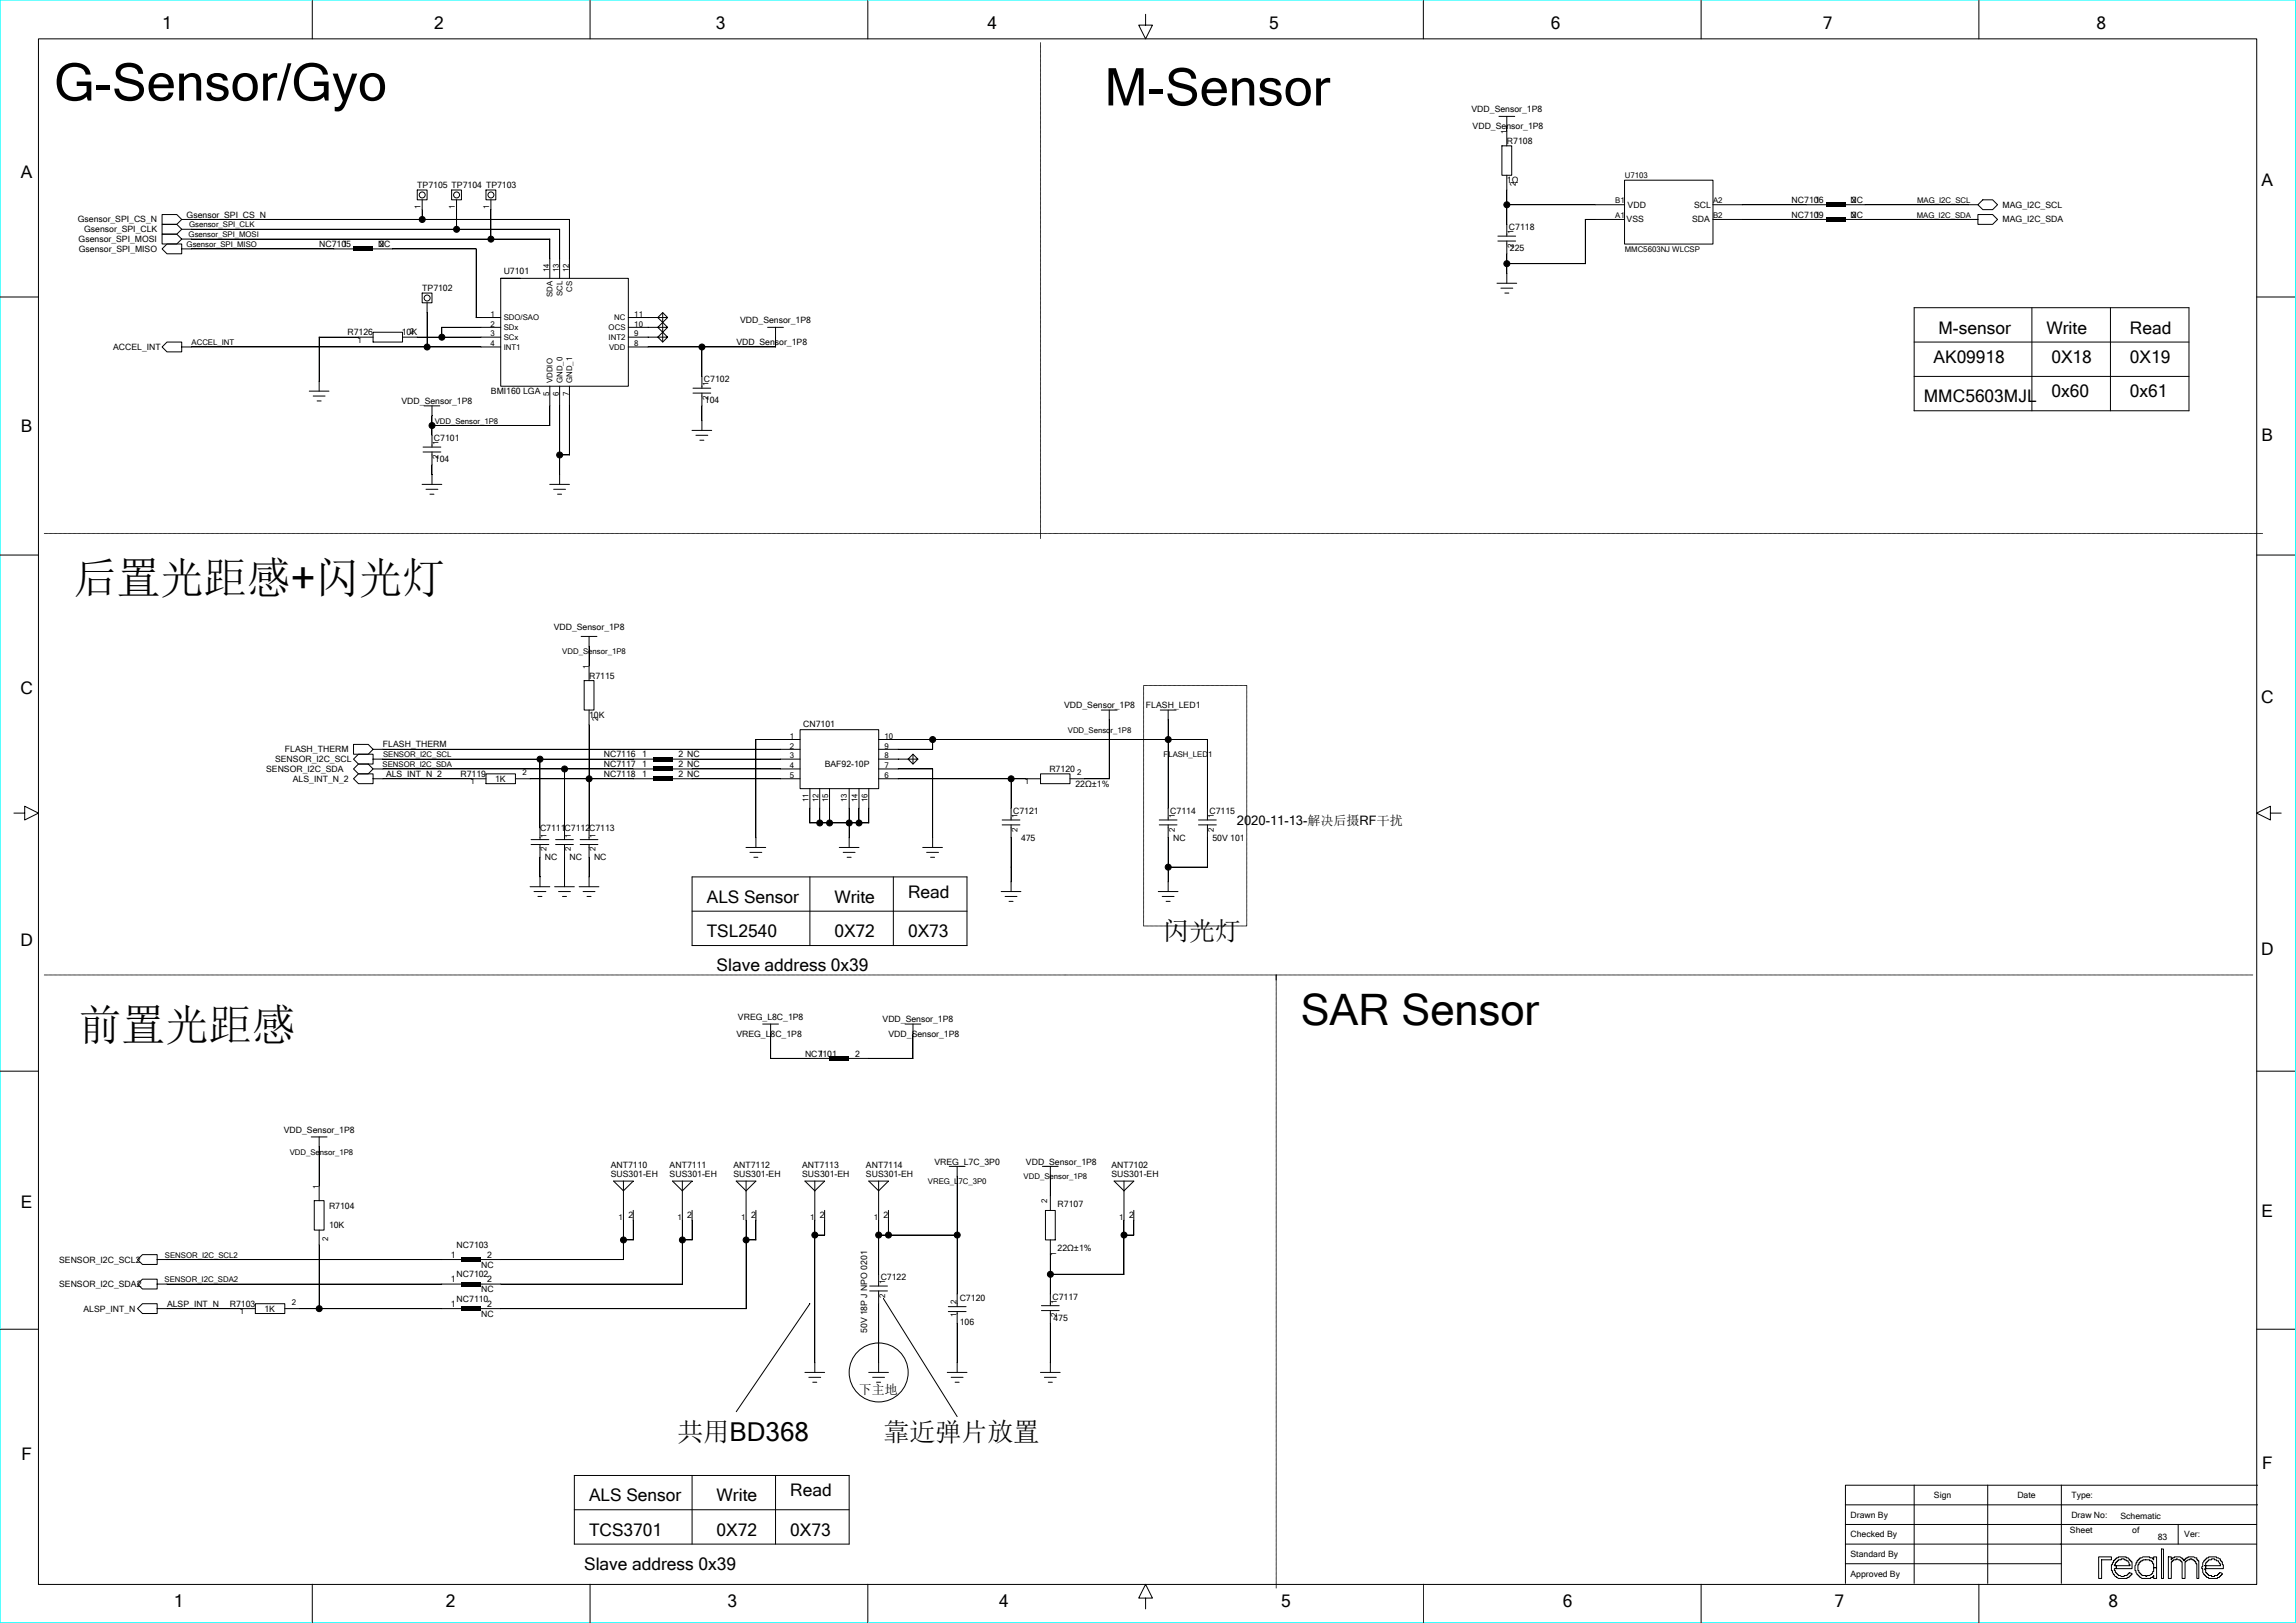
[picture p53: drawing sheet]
<svg xmlns="http://www.w3.org/2000/svg" width="297mm" height="210mm" viewBox="0 0 297 210" stroke-linecap="round" stroke-linejoin="round" font-family="sans-serif">
<defs><g id="words">
<g font-size="6.7">
<text x="7" y="13">G-Sensor/Gyo</text>
<text x="142.9" y="13.6">M-Sensor</text>
</g>
<g font-size="5.6">
<text x="9.5" y="76.7">后置光距感+闪光灯</text>
<text x="10.2" y="134.5">前置光距感</text>
<text x="168.3" y="132.6">SAR Sensor</text>
</g>
<g font-size="3.4">
<text x="150.5" y="121.6">闪光灯</text>
<text x="87.6" y="186.4">共用BD368</text>
<text x="114.3" y="186.4">靠近弹片放置</text>
</g>
<g font-size="2.2">
<text x="21" y="3.8">1</text>
<text x="56.1" y="3.8">2</text>
<text x="92.6" y="3.8">3</text>
<text x="127.8" y="3.8">4</text>
<text x="164.2" y="3.8">5</text>
<text x="200.6" y="3.8">6</text>
<text x="235.8" y="3.8">7</text>
<text x="271.2" y="3.8">8</text>
<text x="2.7" y="23">A</text>
<text x="292.6" y="24.1">A</text>
<text x="250.1" y="47">AK09918</text>
<text x="250.8" y="43.2">M-sensor</text>
<text x="264.7" y="43.2">Write</text>
<text x="265.4" y="47">0X18</text>
<text x="275.5" y="43.2">Read</text>
<text x="275.5" y="47">0X19</text>
<text x="248.9" y="52">MMC5603MJL</text>
<text x="265.4" y="51.4">0x60</text>
<text x="275.5" y="51.4">0x61</text>
<text x="2.7" y="55.9">B</text>
<text x="292.6" y="57">B</text>
<text x="2.6" y="89.8">C</text>
<text x="292.5" y="90.9">C</text>
<text x="91.4" y="116.8">ALS Sensor</text>
<text x="107.9" y="116.8">Write</text>
<text x="117.5" y="116.2">Read</text>
<text x="2.6" y="122.4">D</text>
<text x="91.4" y="121.2">TSL2540</text>
<text x="92.7" y="125.7">Slave address 0x39</text>
<text x="107.9" y="121.2">0X72</text>
<text x="117.5" y="121.2">0X73</text>
<text x="292.5" y="123.5">D</text>
<text x="2.7" y="156.3">E</text>
<text x="292.6" y="157.4">E</text>
<text x="2.8" y="188.9">F</text>
<text x="292.6" y="190.1">F</text>
<text x="76.2" y="194.2">ALS Sensor</text>
<text x="92.7" y="194.2">Write</text>
<text x="102.2" y="193.6">Read</text>
<text x="75.6" y="203.1">Slave address 0x39</text>
<text x="76.2" y="198.7">TCS3701</text>
<text x="92.7" y="198.7">0X72</text>
<text x="102.2" y="198.7">0X73</text>
<text x="22.5" y="208">1</text>
<text x="57.7" y="208">2</text>
<text x="94.1" y="208">3</text>
<text x="129.3" y="208">4</text>
<text x="165.7" y="208">5</text>
<text x="202.2" y="208">6</text>
<text x="237.3" y="208">7</text>
<text x="272.7" y="208">8</text>
</g>
<g font-size="1.7">
<text x="160" y="106.8">2020-11-13-解决后摄RF干扰</text>
<text x="111.1" y="180.4">下主地</text>
</g>
<g font-size="1.1">
<text x="190.3" y="14.6">VDD_Sensor_1P8</text>
<text x="190.5" y="16.7">VDD_Sensor_1P8</text>
<text x="194.9" y="23.7">1Ω</text>
<text x="194.9" y="18.6">R7108</text>
<text x="10.1" y="28.8">Gsensor_SPI_CS_N</text>
<text x="24.1" y="28.1">Gsensor_SPI_CS_N</text>
<text x="54" y="24.3">TP7105 TP7104 TP7103</text>
<text x="195.2" y="29.8">C7118</text>
<text x="210.4" y="28.8">VSS</text>
<text x="210.5" y="26.9">VDD</text>
<text x="218.9" y="28.8">SDA</text>
<text x="219.2" y="26.9">SCL</text>
<text x="231.8" y="26.2">NC7106</text>
<text x="231.8" y="28.1">NC7109</text>
<text x="234.8" y="26.2">1</text>
<text x="234.8" y="28.1">1</text>
<text x="239.4" y="26.2">NC</text>
<text x="239.4" y="28.1">NC</text>
<text x="239.5" y="26.2">2</text>
<text x="239.5" y="28.1">2</text>
<text x="259.1" y="26.9">MAG_I2C_SCL</text>
<text x="259.1" y="28.8">MAG_I2C_SDA</text>
<text x="10.2" y="31.3">Gsensor_SPI_MOSI</text>
<text x="10.2" y="32.6">Gsensor_SPI_MISO</text>
<text x="10.9" y="30">Gsensor_SPI_CLK</text>
<text x="41.3" y="32">NC7105</text>
<text x="44.3" y="32">1</text>
<text x="48.9" y="32">NC</text>
<text x="49" y="32">2</text>
<text x="65.2" y="35.5">U7101</text>
<text x="195.3" y="32.5">225</text>
<text x="54.6" y="37.7">TP7102</text>
<text x="95.7" y="41.9">VDD_Sensor_1P8</text>
<text x="14.6" y="45.3">ACCEL_INT</text>
<text x="45" y="43.4">R7126</text>
<text x="52" y="43.4">10K</text>
<text x="95.2" y="44.6">VDD_Sensor_1P8</text>
<text x="51.9" y="52.3">VDD_Sensor_1P8</text>
<text x="63.5" y="51">BMI160 LGA</text>
<text x="91.1" y="49.5">C7102</text>
<text x="91.2" y="52.1">104</text>
<text x="56.1" y="57.1">C7101</text>
<text x="56.3" y="59.8">104</text>
<text x="71.6" y="81.5">VDD_Sensor_1P8</text>
<text x="76.2" y="87.8">R7115</text>
<text x="76.2" y="92.9">10K</text>
<text x="103.9" y="94">CN7101</text>
<text x="137.7" y="91.6">VDD_Sensor_1P8</text>
<text x="148.2" y="91.6">FLASH_LED1</text>
<text x="34.4" y="99.9">SENSOR_I2C_SDA</text>
<text x="35.6" y="98.6">SENSOR_I2C_SCL</text>
<text x="36.9" y="97.3">FLASH_THERM</text>
<text x="37.9" y="101.2">ALS_INT_N_2</text>
<text x="49.5" y="96.7">FLASH_THERM</text>
<text x="49.9" y="100.5">ALS_INT_N_2</text>
<text x="59.6" y="100.5">R7119</text>
<text x="64" y="101.2">1K</text>
<text x="78.1" y="98">NC7116</text>
<text x="78.1" y="99.2">NC7117</text>
<text x="78.1" y="100.5">NC7118</text>
<text x="83.1" y="98">1</text>
<text x="83.1" y="99.2">1</text>
<text x="83.1" y="100.5">1</text>
<text x="87.8" y="98">2 NC</text>
<text x="87.8" y="99.2">2 NC</text>
<text x="87.8" y="100.5">2 NC</text>
<text x="106.7" y="99.2">BAF92-10P</text>
<text x="135.7" y="99.9">R7120</text>
<text x="139.1" y="101.8">22Ω±1%</text>
<text x="69.9" y="107.5">C7111C7112C7113</text>
<text x="131.1" y="105.3">C7121</text>
<text x="151.4" y="105.3">C7114</text>
<text x="156.5" y="105.3">C7115</text>
<text x="70.5" y="111.3">NC</text>
<text x="73.7" y="111.3">NC</text>
<text x="76.8" y="111.3">NC</text>
<text x="132.1" y="108.8">475</text>
<text x="151.8" y="108.8">NC</text>
<text x="156.8" y="108.8">50V 101</text>
<text x="95.2" y="134.2">VREG_L8C_1P8</text>
<text x="95.5" y="132">VREG_L8C_1P8</text>
<text x="104.1" y="136.7">NC7101</text>
<text x="105.9" y="136.7">1</text>
<text x="110.6" y="136.7">2</text>
<text x="114.2" y="132.3">VDD_Sensor_1P8</text>
<text x="114.9" y="134.2">VDD_Sensor_1P8</text>
<text x="36.7" y="146.6">VDD_Sensor_1P8</text>
<text x="79" y="152.3">SUS301-EH</text>
<text x="79" y="151.2">ANT7110</text>
<text x="86.6" y="151.2">ANT7111</text>
<text x="86.6" y="152.3">SUS301-EH</text>
<text x="94.9" y="151.2">ANT7112</text>
<text x="94.9" y="152.3">SUS301-EH</text>
<text x="103.8" y="151.2">ANT7113</text>
<text x="103.8" y="152.3">SUS301-EH</text>
<text x="112" y="152.3">SUS301-EH</text>
<text x="112" y="151.2">ANT7114</text>
<text x="120.9" y="150.7">VREG_L7C_3P0</text>
<text x="132.7" y="150.7">VDD_Sensor_1P8</text>
<text x="143.8" y="151.2">ANT7102</text>
<text x="143.8" y="152.3">SUS301-EH</text>
<text x="42.6" y="156.4">R7104</text>
<text x="42.6" y="158.9">10K</text>
<text x="59.1" y="161.5">NC7103</text>
<text x="81.3" y="157.7">2</text>
<text x="88.9" y="157.7">2</text>
<text x="97.2" y="157.7">2</text>
<text x="106" y="157.7">2</text>
<text x="114.3" y="157.7">2</text>
<text x="136.8" y="156.1">R7107</text>
<text x="136.8" y="161.8">22Ω±1%</text>
<text x="146" y="157.7">2</text>
<text x="7.6" y="163.4">SENSOR_I2C_SCL2</text>
<text x="7.6" y="166.5">SENSOR_I2C_SDA2</text>
<text x="58.3" y="162.7">1</text>
<text x="58.3" y="165.9">1</text>
<text x="59.1" y="165.3">NC7102</text>
<text x="62.2" y="164">NC</text>
<text x="62.2" y="167.2">NC</text>
<text x="63" y="162.7">2</text>
<text x="63" y="165.9">2</text>
<text x="113.9" y="165.7">C7122</text>
<text x="10.8" y="169.7">ALSP_INT_N</text>
<text x="21.6" y="169.1">ALSP_INT_N</text>
<text x="29.7" y="169.1">R7103</text>
<text x="34.2" y="169.7">1K</text>
<text x="58.3" y="169.1">1</text>
<text x="59.1" y="168.5">NC7110</text>
<text x="62.2" y="170.4">NC</text>
<text x="63" y="169.1">2</text>
<text x="112.2" y="172.5" transform="rotate(-90 112.2 172.5)">50V 18P J NPO 0201</text>
<text x="124.1" y="168.3">C7120</text>
<text x="124.1" y="171.5">106</text>
<text x="136.1" y="168.2">C7117</text>
<text x="136.3" y="170.9">475</text>
<text x="239.4" y="196.4">Drawn By</text>
<text x="250.2" y="193.8">Sign</text>
<text x="261" y="193.8">Date</text>
<text x="267.9" y="193.8">Type:</text>
<text x="267.9" y="196.4">Draw No:</text>
<text x="274.3" y="196.5">Schematic</text>
<text x="239.4" y="198.9">Checked By</text>
<text x="239.4" y="201.5">Standard By</text>
<text x="267.8" y="198.4">Sheet</text>
<text x="275.8" y="198.4">of</text>
<text x="279.1" y="199.3">83</text>
<text x="282.6" y="198.9">Ver:</text>
<text x="239.4" y="204">Approved By</text>
</g>
<g font-size="1">
<text x="194.9" y="17.4" transform="rotate(-90 194.9 17.4)">1</text>
<text x="210.2" y="23.1">U7103</text>
<text x="24.5" y="29.4">Gsensor_SPI_CLK</text>
<text x="54.4" y="27.1" transform="rotate(-90 54.4 27.1)">1</text>
<text x="58.8" y="27.1" transform="rotate(-90 58.8 27.1)">1</text>
<text x="63.3" y="27.1" transform="rotate(-90 63.3 27.1)">1</text>
<text x="196.1" y="24.1" transform="rotate(-90 196.1 24.1)">2</text>
<text x="208.9" y="28.2">A1</text>
<text x="208.9" y="26.3">B1</text>
<text x="221.6" y="28.2">B2</text>
<text x="221.6" y="26.3">A2</text>
<text x="247.9" y="28.2">MAG_I2C_SDA</text>
<text x="248" y="26.3">MAG_I2C_SCL</text>
<text x="24.1" y="32">Gsensor_SPI_MISO</text>
<text x="24.4" y="30.7">Gsensor_SPI_MOSI</text>
<text x="71" y="35.2" transform="rotate(-90 71 35.2)">14</text>
<text x="72.3" y="35.2" transform="rotate(-90 72.3 35.2)">13</text>
<text x="73.6" y="35.2" transform="rotate(-90 73.6 35.2)">12</text>
<text x="195.8" y="32.1" transform="rotate(-90 195.8 32.1)">2</text>
<text x="195.8" y="30.3" transform="rotate(-90 195.8 30.3)">1</text>
<text x="210.2" y="32.6">MMC5603NJ WLCSP</text>
<text x="63.5" y="41">1</text>
<text x="65.2" y="41.4">SDO/SAO</text>
<text x="71.5" y="38.5" transform="rotate(-90 71.5 38.5)">SDA</text>
<text x="72.8" y="38.3" transform="rotate(-90 72.8 38.3)">SCL</text>
<text x="74" y="37.8" transform="rotate(-90 74 37.8)">CS</text>
<text x="79.4" y="41.4">NC</text>
<text x="82.1" y="41">11</text>
<text x="24.8" y="44.7">ACCEL_INT</text>
<text x="46.2" y="44.3">1</text>
<text x="53" y="43.2">2</text>
<text x="63.5" y="44.8">4</text>
<text x="63.5" y="43.5">3</text>
<text x="63.5" y="42.2">2</text>
<text x="65.2" y="42.7">SDx</text>
<text x="65.2" y="44">SCx</text>
<text x="65.2" y="45.2">INT1</text>
<text x="78.7" y="44">INT2</text>
<text x="78.7" y="42.7">OCS</text>
<text x="78.8" y="45.2">VDD</text>
<text x="82.1" y="44.8">8</text>
<text x="82.1" y="42.2">10</text>
<text x="82.1" y="43.5">9</text>
<text x="71" y="51.3" transform="rotate(-90 71 51.3)">5</text>
<text x="71.5" y="49.6" transform="rotate(-90 71.5 49.6)">VDDIO</text>
<text x="72.3" y="51.3" transform="rotate(-90 72.3 51.3)">6</text>
<text x="72.8" y="49.6" transform="rotate(-90 72.8 49.6)">GND_0</text>
<text x="73.6" y="51.3" transform="rotate(-90 73.6 51.3)">7</text>
<text x="74" y="49.6" transform="rotate(-90 74 49.6)">GND_1</text>
<text x="91.6" y="51.7" transform="rotate(-90 91.6 51.7)">2</text>
<text x="91.6" y="50" transform="rotate(-90 91.6 50)">1</text>
<text x="56.2" y="54.8">VDD_Sensor_1P8</text>
<text x="56.7" y="59.4" transform="rotate(-90 56.7 59.4)">2</text>
<text x="56.7" y="57.6" transform="rotate(-90 56.7 57.6)">1</text>
<text x="72.7" y="84.7">VDD_Sensor_1P8</text>
<text x="76.2" y="86.6" transform="rotate(-90 76.2 86.6)">1</text>
<text x="77.4" y="93.3" transform="rotate(-90 77.4 93.3)">2</text>
<text x="102.2" y="95.6">1</text>
<text x="114.4" y="95.6">10</text>
<text x="138.1" y="94.8">VDD_Sensor_1P8</text>
<text x="49.5" y="99.3">SENSOR_I2C_SDA</text>
<text x="49.5" y="98">SENSOR_I2C_SCL</text>
<text x="60.8" y="101.5">1</text>
<text x="67.6" y="100.3">2</text>
<text x="102.2" y="99.4">4</text>
<text x="102.2" y="100.7">5</text>
<text x="102.2" y="98.1">3</text>
<text x="102.2" y="96.9">2</text>
<text x="114.4" y="98.1">8</text>
<text x="114.4" y="99.4">7</text>
<text x="114.4" y="100.7">6</text>
<text x="114.4" y="96.9">9</text>
<text x="132.6" y="101.5">1</text>
<text x="139.3" y="100.3">2</text>
<text x="150.5" y="98">FLASH_LED1</text>
<text x="104.6" y="103.8" transform="rotate(-90 104.6 103.8)">11</text>
<text x="105.9" y="103.8" transform="rotate(-90 105.9 103.8)">12</text>
<text x="107.1" y="103.8" transform="rotate(-90 107.1 103.8)">15</text>
<text x="109.5" y="103.8" transform="rotate(-90 109.5 103.8)">13</text>
<text x="110.9" y="103.8" transform="rotate(-90 110.9 103.8)">14</text>
<text x="112.2" y="103.8" transform="rotate(-90 112.2 103.8)">16</text>
<text x="131.6" y="107.6" transform="rotate(-90 131.6 107.6)">2</text>
<text x="131.6" y="105.9" transform="rotate(-90 131.6 105.9)">1</text>
<text x="152" y="107.6" transform="rotate(-90 152 107.6)">2</text>
<text x="152" y="105.9" transform="rotate(-90 152 105.9)">1</text>
<text x="157" y="107.6" transform="rotate(-90 157 107.6)">2</text>
<text x="157" y="105.9" transform="rotate(-90 157 105.9)">1</text>
<text x="70.7" y="110.1" transform="rotate(-90 70.7 110.1)">2</text>
<text x="70.7" y="108.4" transform="rotate(-90 70.7 108.4)">1</text>
<text x="73.9" y="110.1" transform="rotate(-90 73.9 110.1)">2</text>
<text x="73.9" y="108.4" transform="rotate(-90 73.9 108.4)">1</text>
<text x="77" y="110.1" transform="rotate(-90 77 110.1)">2</text>
<text x="77" y="108.4" transform="rotate(-90 77 108.4)">1</text>
<text x="37.5" y="149.4">VDD_Sensor_1P8</text>
<text x="41.3" y="153.9" transform="rotate(-90 41.3 153.9)">1</text>
<text x="120" y="153.2">VREG_L7C_3P0</text>
<text x="132.4" y="152.6">VDD_Sensor_1P8</text>
<text x="135.5" y="155.7" transform="rotate(-90 135.5 155.7)">2</text>
<text x="42.4" y="160.6" transform="rotate(-90 42.4 160.6)">2</text>
<text x="80" y="157.8">1</text>
<text x="87.6" y="157.8">1</text>
<text x="95.9" y="157.8">1</text>
<text x="104.8" y="157.8">1</text>
<text x="113" y="157.8">1</text>
<text x="144.8" y="157.8">1</text>
<text x="21.3" y="165.9">SENSOR_I2C_SDA2</text>
<text x="21.3" y="162.8">SENSOR_I2C_SCL2</text>
<text x="114.5" y="167.9" transform="rotate(-90 114.5 167.9)">2</text>
<text x="114.5" y="166.2" transform="rotate(-90 114.5 166.2)">1</text>
<text x="136.6" y="162.5" transform="rotate(-90 136.6 162.5)">1</text>
<text x="31" y="170">1</text>
<text x="37.8" y="168.9">2</text>
<text x="123.7" y="170.5" transform="rotate(-90 123.7 170.5)">1</text>
<text x="123.7" y="168.7" transform="rotate(-90 123.7 168.7)">2</text>
<text x="136.7" y="170.5" transform="rotate(-90 136.7 170.5)">2</text>
<text x="136.7" y="168.7" transform="rotate(-90 136.7 168.7)">1</text>
</g>
</g></defs>
<path d="M0 0h296.9v210h-296.9z" fill="none" stroke="#0ff" stroke-width=".13"/>
<g fill="none" stroke="#000" stroke-width=".13">
<path d="M5 5h286.9v200h-286.9zM40.4 .1v4.9M76.3 .1v4.9M112.3 .1v4.9M134.6 5.5v64.2M148.2 1.9v1.3h.9l-.9 1.8-.9-1.8h.9M184.1 .1v4.9M193.9 15.1h2M194.3 18.9h1.2v3.8h-1.2zM194.9 15.1v3.8M220 .1v4.9M256 .1v4.9"/>
<path d="M0 38.4h5M21 27.8h1.9l.6 .6-.6 .6h-1.9zM21 32.2l.6-.6h1.9v1.2h-1.9zM21 29h1.9l.6 .7-.6 .6h-1.9zM21 30.3h1.9l.6 .6-.6 .7h-1.9zM23.5 28.4h50.2v7.6M23.5 29.7h48.9v6.3M23.5 32.2h22.2M23.5 30.9h47.6v5.1M48.2 32.2h13.4v8.9M54 24.6h1.2v1.3h-1.2zM54.6 37.9h1.3v1.3h-1.3z"/>
<path d="M54.6 25.8v2.6M55.2 39.2v5.7M58.4 24.6h1.3v1.3h-1.3zM59.1 25.8v3.9M62.9 24.6h1.2v1.3h-1.2zM63.5 25.8v5.1M64.8 36h16.5v14h-16.5v-14h2.5M193.6 36.7h2.6M193.8 31.2h2.3M193.8 30.6h2.3M194.2 37.3h1.5M194.7 37.9h.5"/>
<path d="M194.9 26.5h15.3M194.9 22.7v7.9M194.9 31.2v5.5M210.1 23.3h11.5v8.3h-11.5zM210.2 28.4h-5.1v5.7h-10.2M221.6 26.5h14.6M221.6 28.4h14.6M238.7 26.5h17.2M238.7 28.4h17.2M247.6 39.8h35.6v13.4l-35.6-.1M247.6 39.8v13.4M255.9 27.8h1.9l.6 .6-.6 .6h-1.9z"/>
<path d="M256.5 25.9h1.3l.6 .6-.6 .6h-1.3l-.6-.6zM262.8 39.8v13.4M273 39.8v13.4M291.9 38.4h5M21 44.9l.6-.6h1.9v1.2h-1.9zM23.5 44.9h41.3M40 50.6h2.6M40.5 51.2h1.5M41 51.9h.5M41.3 43.6h7M41.3 43.6v7M48.3 43h3.8v1.3h-3.8z"/>
<path d="M52.1 43.6h12.7M54.7 58.5h2.3M54.7 57.8h2.3M54.9 52.5h2M55.9 55.1h15.2M55.9 52.5v5.3M55.9 58.5v4.2M61.6 41.1h3.2M64.8 42.4h-7.7v1.2M71.1 50v5.1M72.4 58.9h1.3M72.4 50v12.7"/>
<path d="M73.7 50v8.9M81.3 44.9h19M81.3 43.6h3.8M81.3 41.1h3.8M81.3 42.4h3.8M85.1 43.6h1.3l-.7 .7-.6-.7 .6-.6 .7 .6M85.1 41.1h1.3l-.7 .6-.6-.6 .6-.7 .7 .7M85.1 42.4h1.3l-.7 .6-.6-.6 .6-.7 .7 .7M85.7 40.4v3.9M89.5 55.7h2.6M89.6 50.9h2.3M89.6 50.2h2.3"/>
<path d="M90 56.3h1.6M90.5 57h.5M90.8 44.9v5.3M90.8 50.9v4.8M99.3 42.4h2M100.3 42.4v2.5M247.6 44.3h35.6M247.6 48.7h35.6M0 71.8h5M5.7 69h287M54.6 62.7h2.5M55.1 63.3h1.5"/>
<path d="M55.6 63.9h.5M71.1 62.7h2.6M71.6 63.3h1.6M72.1 63.9h.5M291.9 71.8h5M45.7 98.2l.7-.6h1.9v1.3h-1.9zM45.7 99.5l.7-.6h1.2l.7 .6-.7 .6h-1.2zM45.7 96.3h1.9l.7 .7-.7 .6h-1.9zM48.2 98.2h36.3M48.2 99.5h36.3M48.2 97h55.3M69.8 98.2v10.4"/>
<path d="M73 99.5v9.1M75.2 82.3h2M75.6 88.1h1.2v3.8h-1.2zM76.2 82.3v5.8M76.2 91.9v16.7M87 98.2h16.5M87 99.5h16.5M97.8 95.7h5.7M97.8 95.7v14M103.5 94.4h10.2v7.6h-10.2zM113.6 98.2h3.9M113.6 99.5h7v10.2"/>
<path d="M113.6 95.7h42.6v10.4M117.5 98.2h1.2l-.6 .7-.6-.7 .6-.6 .6 .6M118.1 97.6v1.3M120.6 95.7v1.3h-7M142.5 91.9h2M143.5 91.9v8.9h-5.1M147.9 88.7h13.4v31.1h-13.4zM150.1 91.9h2M151.1 91.9v14.2M1.8 105.2h1.4v-.9l1.8 .9-1.8 .9v-.9M45.7 100.8l.7-.7h1.9v1.3h-1.9zM48.2 100.8h14.7"/>
<path d="M62.9 100.1h3.8v1.3h-3.8zM66.7 100.8h17.8M68.6 114.7h2.5M68.7 109.3h2.3M68.7 108.6h2.3M69.1 115.4h1.5M69.6 116h.5M69.8 109.3v5.4M71.7 114.7h2.6M71.9 109.3h2.3M71.9 108.6h2.3M72.3 115.4h1.5"/>
<path d="M72.8 116h.5M73 109.3v5.4M74.9 114.7h2.6M75 109.3h2.3M75 108.6h2.3M75.4 115.4h1.6M75.9 116h.6M76.2 109.3v5.4M87 100.8h16.5M89.5 113.5h35.6v8.8l-35.6 .1zM89.5 117.9h35.6M96.5 109.7h2.5"/>
<path d="M97 110.3h1.5M97.5 110.9h.5M104.8 102v4.5M104.8 113.5v8.9M106 102v4.5M107.3 102v4.5M108.6 109.7h2.5M109.1 110.3h1.5M109.6 110.9h.5M109.8 102v7.7M111.1 102v4.5M112.4 102v4.5h-7.6"/>
<path d="M113.6 100.8h21M115.6 113.5v8.9M119.4 109.7h2.5M119.9 110.3h1.5M120.4 110.9h.5M129.5 115.4h2.6M129.6 106.7h2.3M129.6 106.1h2.3M130 116h1.6M130.5 116.6h.5M130.8 100.8v5.3M130.8 106.7v8.7"/>
<path d="M134.6 100.1h3.8v1.3h-3.8zM149.8 115.4h2.6M150 106.7h2.3M150 106.1h2.3M150.3 116h1.6M150.8 116.6h.6M151.1 112.2h5.1M151.1 106.7v8.7M155 106.7h2.3M155 106.1h2.3M156.2 106.7v5.5M293.7 105.2v-.9l-1.8 .9 1.8 .9v-.9h1.4"/>
<path d="M0 138.6h5M5.7 126.2h285.7M98.7 132.5h2M99.7 132.5v4.5l7.6-.1M117.1 132.5h2M118.1 132.5v4.4h-8.3M165.1 126.2v79.3M291.9 138.6h5M40.3 147.1h2M40.7 155.4h1.2v3.8h-1.2zM41.3 147.1v8.3M41.3 159.2v10.1"/>
<path d="M79.4 152.8h2.5l-1.3 1.3zM80.6 152.8v10.2h-18.4M81.9 156.6v3.8h-1.3M87 152.8h2.5l-1.2 1.3zM88.3 152.8v13.3h-26.1M89.5 156.6v3.8h-1.2M95.2 152.8h2.6l-1.3 1.3zM96.5 152.8v16.5h-34.3M97.8 156.6v3.8h-1.3M104.1 152.8h2.6l-1.3 1.3zM105.4 159.8h1.3M105.4 152.8v24.8"/>
<path d="M106.7 156.6v3.2M112.4 152.8h2.5l-1.2 1.3zM113.6 159.8h10.2M113.7 152.8v13.6M114.9 156.6v3.2M122.8 150.9h2M123.8 150.9v18.2M134.8 150.9h2.1M135.2 156.6h1.3v3.8h-1.3zM135.9 150.9v5.7M144.1 152.8h2.6l-1.3 1.3-1.3-1.3M145.4 159.8h1.3"/>
<path d="M145.4 152.8v12.1M146.7 156.6v3.2M0 172h5M17.8 163l.6-.7h1.9v1.3h-1.9zM17.8 166.1l.6-.6h1.9v1.3h-1.9zM17.8 169.3l.6-.6h1.9v1.3h-1.9zM20.3 163h39.4M20.3 166.1h39.4M20.3 169.3h12.7M33 168.7h3.8v1.3h-3.8zM36.8 169.3h22.9M104.1 177.6h2.6"/>
<path d="M104.6 178.2h1.6M104.8 168.7l-9.6 14M105.1 178.8h.6M112.4 177.6h2.5M112.5 167h2.3M112.5 166.4h2.3M112.9 178.2h1.5M113.4 178.8h.5M113.7 167v10.6M114.3 168.1l9.5 15.2M122.5 177.6h2.6M122.7 169.1h2.3"/>
<path d="M122.7 169.7h2.3M123 178.2h1.6M123.5 178.8h.6M123.8 169.7v7.9M134.6 177.6h2.5M134.7 169.6h2.3M134.7 168.9h2.3M135.1 178.2h1.5M135.6 178.8h.5M135.9 164.9h9.5M135.9 160.4v8.5M135.9 169.6v8"/>
<path d="M291.9 172h5M74.3 190.9h35.5M74.3 195.3h35.5M74.3 190.9v8.9h35.5v-8.9M89.5 190.9v8.9M100.3 190.9v8.9M238.7 199.8h53.2M238.7 194.7h53.3M238.7 197.3h53.2M247.6 192.2v12.7M257.1 192.2v12.7M266.6 192.2v12.7"/>
<path d="M281.8 197.2v2.6M292 192.2h-53.3v12.7M40.4 205v5M76.3 205v5M112.3 205v5M148.2 206.8h.9l-.9-1.8-.9 1.8h.9v1.4M184.1 205v5M220 205v5M238.7 202.3h27.9M256 205v5M271.5 201.4h1.6v.4h-1.2v2.4h-.4zM273.6 201.7h.2v-.1h.2v-.2h1v.2h.3l.1 .2h.1v.2l.3 .1v.9h-2v-.4h1.7v-.1h-.1l-.1-.5-.5-.2v-.1l-.8 .1-.1 .3-.3 .1v.3h-.1v.1h.3v.4h-.3v.2h.1v.3h.2v.1l.2 .1v.2l.8 .1v-.1h.4l.1-.3h.1v-.1l.4 .1v.1l-.3 .2-.1 .2h-.2v.1h-1.2l-.2-.1v-.1h-.2l-.1-.3h-.1l-.1-.5h-.2v-.7h.2l.1-.5h.1z"/>
<path d="M276.6 201.8h.1l.1-.2h.3l.1-.2h.9v.2h.4l.1 .2v-.4h.4v1.4h-.4v-.5h-.1v-.2h-.2v-.1h-.2v-.2h-.9v.2h-.3v.1l-.2 .1v.3h-.1v.7h.1v.3l.2 .1 .2 .3h.5v.1h.1v-.1h.4l.2-.2v-.1h.2v-.3h.1v-.5h.4v1.4h-.4v-.3v.1h-.1v.1h-.3v.1h-1.1l-.3-.1-.1-.2h-.1v-.2h-.2l-.1-.4a1.02 1.02 0 0 1 0-1zM279.6 200.4h.3v3.8h-.3zM280.5 201.4h.4v.4l.1-.2h.3v-.2h.7l.3 .2v.1h.1l.1 .3v-.2l.3-.1v-.1h.2v-.2h.8l.1 .2h.3v.2l.2 .2v2.2h-.2v-1.9h-.2v-.2h-.1v-.1h-.1v-.2h-.3v-.1h-.2v.1h-.3l-.2 .2v.1h-.2v2.1h-.3v-2.1l-.3-.1v-.2h-.2l-.2-.1h-.1v.1h-.4v.2l-.2 .1v2.1h-.4zM285.1 202h.1v-.2l.2-.1v-.1h.3v-.2h1v.2l.5 .1v.3l.3 .1v.4h.1v.5h-2.3v-.4h1.9v-.3h-.1l-.1-.3h-.3v-.2h-.2v-.1h-.4v.1h-.4l-.1 .3-.3 .1v.4h-.1h.1v.4h-.1v.1h.1v.4h.1v.1h.2l.1 .3h.4v.1l.7-.1 .2-.3h.1v-.1l.4 .1v.1h-.2v.2h-.1l-.1 .2h-.3v.1h-1.1v-.1h-.3l-.1-.2h-.1v-.2h-.1l-.2-.2v-.5h-.1z"/>
<circle cx="54.6" cy="25.2" r=".39"/>
<circle cx="54.6" cy="28.4" r=".39"/>
<circle cx="55.3" cy="38.6" r=".39"/>
<circle cx="59.1" cy="29.7" r=".39"/>
<circle cx="59.1" cy="25.2" r=".39"/>
<circle cx="63.5" cy="30.9" r=".39"/>
<circle cx="63.5" cy="25.2" r=".39"/>
<circle cx="194.9" cy="34.1" r=".39"/>
<circle cx="194.9" cy="26.5" r=".39"/>
<circle cx="55.3" cy="44.9" r=".39"/>
<circle cx="55.9" cy="55.1" r=".39"/>
<circle cx="57.2" cy="43.6" r=".39"/>
<circle cx="72.4" cy="58.9" r=".39"/>
<circle cx="90.8" cy="44.9" r=".39"/>
<circle cx="69.9" cy="98.2" r=".39"/>
<circle cx="73" cy="99.5" r=".39"/>
<circle cx="120.6" cy="95.7" r=".39"/>
<circle cx="151.1" cy="95.7" r=".39"/>
<circle cx="76.2" cy="100.8" r=".39"/>
<circle cx="106" cy="106.5" r=".39"/>
<circle cx="107.3" cy="106.5" r=".39"/>
<circle cx="109.8" cy="106.5" r=".39"/>
<circle cx="111.1" cy="106.5" r=".39"/>
<circle cx="130.8" cy="100.8" r=".39"/>
<circle cx="151.1" cy="112.2" r=".39"/>
<circle cx="105.4" cy="159.8" r=".39"/>
<circle cx="113.7" cy="159.8" r=".39"/>
<circle cx="114.9" cy="159.8" r=".39"/>
<circle cx="123.8" cy="159.8" r=".39"/>
<circle cx="145.4" cy="159.8" r=".39"/>
<circle cx="41.3" cy="169.3" r=".39"/>
<circle cx="80.7" cy="160.4" r=".39"/>
<circle cx="88.3" cy="160.4" r=".39"/>
<circle cx="96.5" cy="160.4" r=".39"/>
<circle cx="113.7" cy="177.6" r="3.8"/>
<circle cx="135.9" cy="164.9" r=".39"/>
</g>
<path d="M45.7 32h2.6v.5h-2.6zM236.2 26.2h2.5v.6h-2.5zM236.2 28.1h2.5v.6h-2.5zM84.5 98h2.5v.5h-2.5zM84.5 99.2h2.5v.6h-2.5zM84.5 100.5h2.5v.5h-2.5zM107.3 136.7h2.6v.5h-2.6zM59.7 162.7h2.5v.5h-2.5zM59.7 165.9h2.5v.5h-2.5zM59.7 169.1h2.5v.5h-2.5z" fill="#000"/>
<g fill="#000">
<path d="M194.9 16.3v.7z" fill-rule="evenodd"/>
<path d="M54.6 27.1v1.3z" fill-rule="evenodd"/>
<path d="M194.9 34.1v1.3z" fill-rule="evenodd"/>
<path d="M194.9 32.8v1.3z" fill-rule="evenodd"/>
<path d="M194.9 24.6v1.9z" fill-rule="evenodd"/>
<path d="M205.1 28.4h1.2z" fill-rule="evenodd"/>
<path d="M55.9 55.1v1.2z" fill-rule="evenodd"/>
<path d="M55.9 53.8v1.3z" fill-rule="evenodd"/>
<path d="M57.1 42.4v1.2z" fill-rule="evenodd"/>
<path d="M61.6 41.1h.6z" fill-rule="evenodd"/>
<path d="M72.4 58.9h1.3z" fill-rule="evenodd"/>
<path d="M90.8 52.5v1.9z" fill-rule="evenodd"/>
<path d="M100.3 43.6v1.3z" fill-rule="evenodd"/>
<path d="M55.9 60.1v1.3z" fill-rule="evenodd"/>
<path d="M97.8 95.7v1.3z" fill-rule="evenodd"/>
<path d="M120.6 95.7v1.3z" fill-rule="evenodd"/>
<path d="M104.8 104.6v1.9z" fill-rule="evenodd"/>
<path d="M104.8 106.5h1.2z" fill-rule="evenodd"/>
<path d="M106 104.6v1.9z" fill-rule="evenodd"/>
<path d="M106 106.5h1.3z" fill-rule="evenodd"/>
<path d="M107.3 104.6v1.9z" fill-rule="evenodd"/>
<path d="M109.8 106.5v1.9z" fill-rule="evenodd"/>
<path d="M109.8 104.6v1.9z" fill-rule="evenodd"/>
<path d="M111.1 104.6v1.9z" fill-rule="evenodd"/>
<path d="M109.8 106.5h1.3z" fill-rule="evenodd"/>
<path d="M112.4 104.6v1.9z" fill-rule="evenodd"/>
<path d="M111.1 106.5h1.3z" fill-rule="evenodd"/>
<path d="M130.8 112.2v1.9z" fill-rule="evenodd"/>
<path d="M130.8 100.8h1.9z" fill-rule="evenodd"/>
<path d="M151.1 112.2v1.9z" fill-rule="evenodd"/>
<path d="M105.4 157.9v1.9z" fill-rule="evenodd"/>
<path d="M105.4 159.8h1.3z" fill-rule="evenodd"/>
<path d="M106.7 157.9v1.9z" fill-rule="evenodd"/>
<path d="M113.7 157.9v1.9z" fill-rule="evenodd"/>
<path d="M113.7 159.8h1.2z" fill-rule="evenodd"/>
<path d="M114.9 157.9v1.9z" fill-rule="evenodd"/>
<path d="M145.4 157.9v1.9z" fill-rule="evenodd"/>
<path d="M146.7 157.9v1.9z" fill-rule="evenodd"/>
<path d="M145.4 159.8h1.3z" fill-rule="evenodd"/>
<path d="M80.6 160.4h1.3z" fill-rule="evenodd"/>
<path d="M88.3 160.4h1.2z" fill-rule="evenodd"/>
<path d="M96.5 160.4h1.3z" fill-rule="evenodd"/>
<circle cx="54.6" cy="28.4" r=".39"/>
<circle cx="59.1" cy="29.7" r=".39"/>
<circle cx="63.5" cy="30.9" r=".39"/>
<circle cx="194.9" cy="26.5" r=".39"/>
<circle cx="194.9" cy="34.1" r=".39"/>
<circle cx="55.3" cy="44.9" r=".39"/>
<circle cx="55.9" cy="55.1" r=".39"/>
<circle cx="57.2" cy="43.6" r=".39"/>
<circle cx="72.4" cy="58.9" r=".39"/>
<circle cx="90.8" cy="44.9" r=".39"/>
<circle cx="69.9" cy="98.2" r=".39"/>
<circle cx="73" cy="99.5" r=".39"/>
<circle cx="120.6" cy="95.7" r=".39"/>
<circle cx="151.1" cy="95.7" r=".39"/>
<circle cx="76.2" cy="100.8" r=".39"/>
<circle cx="106" cy="106.5" r=".39"/>
<circle cx="107.3" cy="106.5" r=".39"/>
<circle cx="109.8" cy="106.5" r=".39"/>
<circle cx="111.1" cy="106.5" r=".39"/>
<circle cx="130.8" cy="100.8" r=".39"/>
<circle cx="151.1" cy="112.2" r=".39"/>
<circle cx="105.4" cy="159.8" r=".39"/>
<circle cx="113.7" cy="159.8" r=".39"/>
<circle cx="114.9" cy="159.8" r=".39"/>
<circle cx="123.8" cy="159.8" r=".39"/>
<circle cx="145.4" cy="159.8" r=".39"/>
<circle cx="41.3" cy="169.3" r=".39"/>
<circle cx="80.7" cy="160.4" r=".39"/>
<circle cx="88.3" cy="160.4" r=".39"/>
<circle cx="96.5" cy="160.4" r=".39"/>
<circle cx="135.9" cy="164.9" r=".39"/>
</g>
<use href="#words"/>
</svg>
